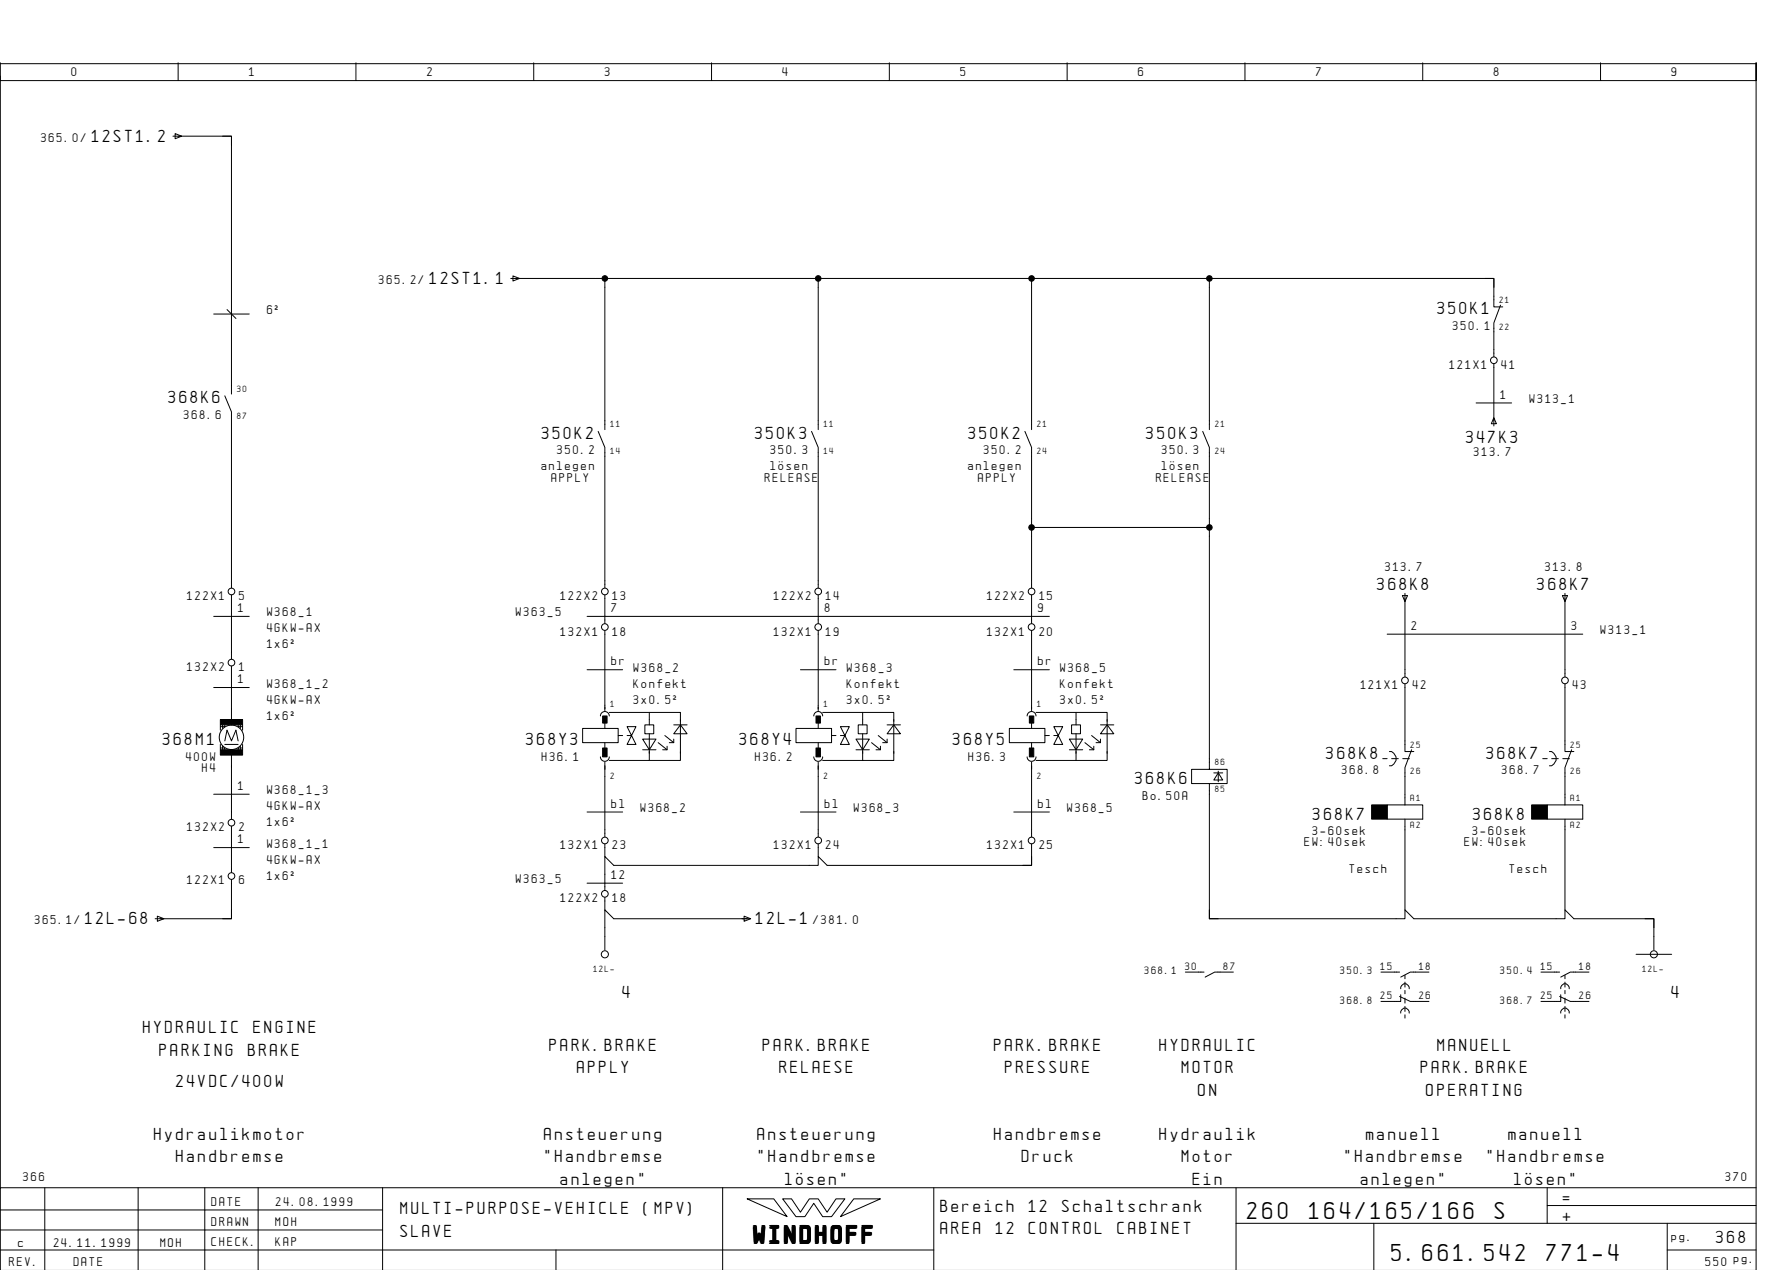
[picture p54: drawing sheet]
<svg xmlns="http://www.w3.org/2000/svg" width="399mm" height="286mm" viewBox="0 0 399 286" stroke-linecap="round" stroke-linejoin="round" font-family="sans-serif">
<defs><g id="words">
<g font-size="4.4">
<text x="280.6" y="274.1">260</text>
<text x="294.5" y="274.1">164/165/166</text>
<text x="336.3" y="274.1">S</text>
<text x="169.5" y="279.3">WINDHOFF</text>
<text x="313.1" y="283.6">5.661.542</text>
<text x="347.9" y="283.6">771-4</text>
</g>
<g font-size="3.1">
<text x="20.7" y="31.9">12ST1.2</text>
<text x="96.7" y="63.9">12ST1.1</text>
<text x="323.4" y="70.6">350K1</text>
<text x="37.9" y="90.6">368K6</text>
<text x="121.9" y="98.6">350K2</text>
<text x="169.9" y="98.6">350K3</text>
<text x="217.9" y="98.6">350K2</text>
<text x="257.9" y="98.6">350K3</text>
<text x="329.9" y="99.6">347K3</text>
<text x="309.9" y="132.6">368K8</text>
<text x="345.9" y="132.6">368K7</text>
<text x="36.6" y="167.6">368M1</text>
<text x="118.4" y="167.6">368Y3</text>
<text x="166.4" y="167.6">368Y4</text>
<text x="214.4" y="167.6">368Y5</text>
<text x="298.4" y="170.6">368K8</text>
<text x="334.4" y="170.6">368K7</text>
<text x="255.4" y="176.4">368K6</text>
<text x="295.4" y="184.4">368K7</text>
<text x="331.4" y="184.4">368K8</text>
<text x="19.2" y="207.9">12L-68</text>
<text x="170.1" y="207.9">12L-1</text>
<text x="140.1" y="224.4">4</text>
<text x="376.1" y="224.4">4</text>
<text x="32.2" y="232.4">HYDRAULIC</text>
<text x="57.1" y="232.4">ENGINE</text>
<text x="35.9" y="237.4">PARKING</text>
<text x="55.8" y="237.4">BRAKE</text>
<text x="123.6" y="236.4">PARK.BRAKE</text>
<text x="171.6" y="236.4">PARK.BRAKE</text>
<text x="223.6" y="236.4">PARK.BRAKE</text>
<text x="260.9" y="236.4">HYDRAULIC</text>
<text x="323.4" y="236.4">MANUELL</text>
<text x="39.6" y="244.4">24VDC/400W</text>
<text x="129.9" y="241.4">APPLY</text>
<text x="175.4" y="241.4">RELAESE</text>
<text x="226.1" y="241.4">PRESSURE</text>
<text x="265.9" y="241.4">MOTOR</text>
<text x="319.6" y="241.4">PARK.BRAKE</text>
<text x="269.6" y="246.4">ON</text>
<text x="320.9" y="246.4">OPERATING</text>
<text x="34.7" y="256.4">Hydraulikmotor</text>
<text x="122.4" y="256.4">Ansteuerung</text>
<text x="170.4" y="256.4">Ansteuerung</text>
<text x="223.6" y="256.4">Handbremse</text>
<text x="260.9" y="256.4">Hydraulik</text>
<text x="307.4" y="256.4">manuell</text>
<text x="339.4" y="256.4">manuell</text>
<text x="39.6" y="261.4">Handbremse</text>
<text x="122.4" y="261.4">&quot;Handbremse</text>
<text x="170.4" y="261.4">&quot;Handbremse</text>
<text x="229.9" y="261.4">Druck</text>
<text x="265.9" y="261.4">Motor</text>
<text x="302.4" y="261.4">&quot;Handbremse</text>
<text x="334.4" y="261.4">&quot;Handbremse</text>
<text x="126.1" y="266.4">anlegen&quot;</text>
<text x="176.6" y="266.4">lîsen&quot;</text>
<text x="268.3" y="266.4">Ein</text>
<text x="306.1" y="266.4">anlegen&quot;</text>
<text x="340.6" y="266.4">lîsen&quot;</text>
<text x="90.1" y="273.1">MULTI-PURPOSE-VEHICLE</text>
<text x="144.8" y="273.1">(MPV)</text>
<text x="211.6" y="272.6">Bereich</text>
<text x="231.5" y="272.6">12</text>
<text x="238.9" y="272.6">Schaltschrank</text>
<text x="351.6" y="270.6">=</text>
<text x="351.6" y="274.6">+</text>
<text x="90.1" y="278.1">SLAVE</text>
<text x="211.6" y="277.6">AREA</text>
<text x="224" y="277.6">12</text>
<text x="231.5" y="277.6">CONTROL</text>
<text x="251.4" y="277.6">CABINET</text>
<text x="386.1" y="279.6">368</text>
</g>
<g font-size="2.3">
<text x="16.1" y="17.1">0</text>
<text x="56.1" y="17.1">1</text>
<text x="96.1" y="17.1">2</text>
<text x="136.1" y="17.1">3</text>
<text x="176.1" y="17.1">4</text>
<text x="216.1" y="17.1">5</text>
<text x="256.1" y="17.1">6</text>
<text x="296.1" y="17.1">7</text>
<text x="336.1" y="17.1">8</text>
<text x="376.1" y="17.1">9</text>
<text x="9.2" y="31.9">365.0/</text>
<text x="85.2" y="63.9">365.2/</text>
<text x="60.1" y="70.6">6˝</text>
<text x="326.9" y="74.1">350.1</text>
<text x="326.1" y="82.9">121X1</text>
<text x="337.8" y="82.9">41</text>
<text x="337.6" y="89.6">1</text>
<text x="41.4" y="94.1">368.6</text>
<text x="344.1" y="90.6">W313_1</text>
<text x="121.8" y="105.6">anlegen</text>
<text x="125.4" y="102.1">350.2</text>
<text x="173.4" y="102.1">350.3</text>
<text x="173.4" y="105.6">lîsen</text>
<text x="217.8" y="105.6">anlegen</text>
<text x="221.4" y="102.1">350.2</text>
<text x="261.4" y="102.1">350.3</text>
<text x="261.4" y="105.6">lîsen</text>
<text x="331.6" y="102.6">313.7</text>
<text x="124.1" y="108.4">APPLY</text>
<text x="172.1" y="108.4">RELEASE</text>
<text x="220.1" y="108.4">APPLY</text>
<text x="260.1" y="108.4">RELEASE</text>
<text x="311.6" y="128.5">313.7</text>
<text x="347.6" y="128.5">313.8</text>
<text x="42.1" y="134.9">122X1</text>
<text x="53.6" y="137.6">1</text>
<text x="53.8" y="134.9">5</text>
<text x="126.1" y="134.9">122X2</text>
<text x="137.6" y="137.6">7</text>
<text x="137.8" y="134.9">13</text>
<text x="174.1" y="134.9">122X2</text>
<text x="185.6" y="137.6">8</text>
<text x="185.8" y="134.9">14</text>
<text x="222.1" y="134.9">122X2</text>
<text x="233.6" y="137.6">9</text>
<text x="233.8" y="134.9">15</text>
<text x="60.1" y="138.6">W368_1</text>
<text x="60.1" y="142.2">4GKW-AX</text>
<text x="116.1" y="138.6">W363_5</text>
<text x="126.1" y="142.9">132X1</text>
<text x="137.8" y="142.9">18</text>
<text x="174.1" y="142.9">132X1</text>
<text x="185.8" y="142.9">19</text>
<text x="222.1" y="142.9">132X1</text>
<text x="233.8" y="142.9">20</text>
<text x="317.6" y="141.6">2</text>
<text x="353.6" y="141.6">3</text>
<text x="360.1" y="142.6">W313_1</text>
<text x="60.1" y="145.8">1x6˝</text>
<text x="137.6" y="149.6">br</text>
<text x="185.6" y="149.6">br</text>
<text x="233.6" y="149.6">br</text>
<text x="42.1" y="150.9">132X2</text>
<text x="53.6" y="153.6">1</text>
<text x="53.8" y="150.9">1</text>
<text x="60.1" y="154.6">W368_1_2</text>
<text x="142.5" y="151.1">W368_2</text>
<text x="142.5" y="154.7">Konfekt</text>
<text x="190.5" y="151.1">W368_3</text>
<text x="190.5" y="154.7">Konfekt</text>
<text x="238.5" y="151.1">W368_5</text>
<text x="238.5" y="154.7">Konfekt</text>
<text x="306.1" y="154.9">121X1</text>
<text x="317.8" y="154.9">42</text>
<text x="353.8" y="154.9">43</text>
<text x="60.1" y="158.2">4GKW-AX</text>
<text x="60.1" y="161.8">1x6˝</text>
<text x="142.5" y="158.3">3x0.5˝</text>
<text x="190.5" y="158.3">3x0.5˝</text>
<text x="238.5" y="158.3">3x0.5˝</text>
<text x="41.9" y="171.1">400W</text>
<text x="45.5" y="173.6">H4</text>
<text x="121.9" y="171.1">H36.1</text>
<text x="169.9" y="171.1">H36.2</text>
<text x="217.9" y="171.1">H36.3</text>
<text x="53.6" y="177.6">1</text>
<text x="60.1" y="178.6">W368_1_3</text>
<text x="257.1" y="179.9">Bo.50A</text>
<text x="301.9" y="174.1">368.8</text>
<text x="337.9" y="174.1">368.7</text>
<text x="60.1" y="182.2">4GKW-AX</text>
<text x="60.1" y="185.8">1x6˝</text>
<text x="137.6" y="181.6">bl</text>
<text x="144.1" y="182.6">W368_2</text>
<text x="185.6" y="181.6">bl</text>
<text x="192.1" y="182.6">W368_3</text>
<text x="233.6" y="181.6">bl</text>
<text x="240.1" y="182.6">W368_5</text>
<text x="42.1" y="186.9">132X2</text>
<text x="53.6" y="189.6">1</text>
<text x="53.8" y="186.9">2</text>
<text x="60.1" y="190.6">W368_1_1</text>
<text x="126.1" y="190.9">132X1</text>
<text x="137.8" y="190.9">23</text>
<text x="174.1" y="190.9">132X1</text>
<text x="185.8" y="190.9">24</text>
<text x="222.1" y="190.9">132X1</text>
<text x="233.8" y="190.9">25</text>
<text x="293.5" y="190.4">EW:40sek</text>
<text x="295.3" y="187.9">3-60sek</text>
<text x="329.5" y="190.4">EW:40sek</text>
<text x="331.3" y="187.9">3-60sek</text>
<text x="60.1" y="194.2">4GKW-AX</text>
<text x="60.1" y="197.8">1x6˝</text>
<text x="137.6" y="197.6">12</text>
<text x="303.6" y="196.4">Tesch</text>
<text x="339.6" y="196.4">Tesch</text>
<text x="42.1" y="198.9">122X1</text>
<text x="53.8" y="198.9">6</text>
<text x="116.1" y="198.6">W363_5</text>
<text x="126.1" y="202.9">122X2</text>
<text x="137.8" y="202.9">18</text>
<text x="7.8" y="207.9">365.1/</text>
<text x="183" y="207.9">/381.0</text>
<text x="5.2" y="265.6">366</text>
<text x="388.2" y="265.6">370</text>
<text x="47.6" y="271.1">DATE</text>
<text x="47.6" y="275.6">DRAWN</text>
<text x="62" y="275.6">MOH</text>
<text x="62.1" y="271.1">24.08.1999</text>
<text x="4.1" y="280.4">c</text>
<text x="12.1" y="280.4">24.11.1999</text>
<text x="36.1" y="280.4">MOH</text>
<text x="47.6" y="280.1">CHECK.</text>
<text x="62" y="280.1">KAP</text>
<text x="376.1" y="279.1">pg.</text>
<text x="2.1" y="284.6">REV.</text>
<text x="16.6" y="284.6">DATE</text>
<text x="383.7" y="284.6">550 pg.</text>
</g>
<g font-size="1.9">
<text x="257.5" y="219.1">368.1</text>
<text x="266.6" y="218.1">30</text>
<text x="275.3" y="218.1">87</text>
<text x="301.5" y="219.1">350.3</text>
<text x="310.6" y="218.1">15</text>
<text x="319.3" y="218.1">18</text>
<text x="337.5" y="219.1">350.4</text>
<text x="346.6" y="218.1">15</text>
<text x="355.3" y="218.1">18</text>
<text x="301.5" y="225.7">368.8</text>
<text x="310.6" y="224.7">25</text>
<text x="319.3" y="224.7">26</text>
<text x="337.5" y="225.7">368.7</text>
<text x="346.6" y="224.7">25</text>
<text x="355.3" y="224.7">26</text>
</g>
<g font-size="1.6">
<text x="337.4" y="68.1">21</text>
<text x="337.4" y="74.1">22</text>
<text x="53.4" y="88.1">30</text>
<text x="53.4" y="94.1">87</text>
<text x="137.4" y="96.1">11</text>
<text x="185.4" y="96.1">11</text>
<text x="233.4" y="96.1">21</text>
<text x="273.4" y="96.1">21</text>
<text x="137.4" y="102.1">14</text>
<text x="185.4" y="102.1">14</text>
<text x="233.4" y="102.1">24</text>
<text x="273.4" y="102.1">24</text>
<text x="137.4" y="159.1">1</text>
<text x="185.4" y="159.1">1</text>
<text x="233.4" y="159.1">1</text>
<text x="273.4" y="172.1">86</text>
<text x="317.4" y="168.1">25</text>
<text x="353.4" y="168.1">25</text>
<text x="137.4" y="175.3">2</text>
<text x="185.4" y="175.3">2</text>
<text x="233.4" y="175.3">2</text>
<text x="273.4" y="178.1">85</text>
<text x="317.4" y="174.1">26</text>
<text x="353.4" y="174.1">26</text>
<text x="317.4" y="180.1">A1</text>
<text x="353.4" y="180.1">A1</text>
<text x="317.4" y="186.1">A2</text>
<text x="353.4" y="186.1">A2</text>
<text x="133.5" y="218.6">12L-</text>
<text x="369.5" y="218.6">12L-</text>
</g>
</g></defs>
<g fill="none" stroke="#000" stroke-width=".22">
<path d="M.1 14.1v4h395v-4v271.6M.1 17.1v250M.1 14.3h395M40.1 14.1v4M80.1 14.1v4M120.1 14.1v4M160.1 14.1v4M200.1 14.1v4M240.1 14.1v4M280.1 14.1v4M320.1 14.1v4M360.1 14.1v4"/>
<path d="M38.9 30.6h1.9M39.4 30l1.5 .6-1.5 .6zM40.1 30.6h12v58M50.1 30.6h2v2M48.1 70.6h8M51.1 69.6l2 2M114.9 62.6h221.2v6.4h2M115.4 62l1.5 .6-1.5 .6zM136.1 62.6v34M184.1 62.6v34M232.1 62.6v34M272.1 62.6v34"/>
<path d="M334.1 62.6h2v2M337.6 68.6l-1.5 4v7.6M50.6 89l1.5 3.6v39.6M134.6 97l1.5 3.6v31.6M182.6 97l1.5 3.6v31.6M230.6 97l1.5 3.6v31.6M270.6 97l1.5 3.6v72.4h-4v3.2h8v-3.2h-4M332.1 90.6h8M336.1 93.9l.6 1.4h-1.2zM336.1 81.8v14M232.1 118.6h40M48.1 138.6h8"/>
<path d="M52.1 133.8v14.4M132.1 138.6h104M136.1 133.8v6.4M184.1 133.8v6.4M232.1 133.8v6.4M315.5 133.9h1.2l-.6 1.4zM316.1 133.5v18.7M351.5 133.9h1.2l-.6 1.4zM352.1 133.5v18.7M48.1 154.6h8M52.1 149.8v13.2M132.1 150.6h8"/>
<path d="M136.1 141.8v18M180.1 150.6h8M184.1 141.8v18M228.1 150.6h8M232.1 141.8v18M312.1 142.6h44M316.1 153.8v15.2h2M352.1 153.8v15.2h2M48.1 178.6h8M49.6 168.2h1v.4M49.6 163v1.2M49.6 167.4v1.2"/>
<path d="M50.1 163v.8M50.1 167.8v.8M50.6 166.6l.5-2.4 1 2.4 1-2.4 .5 2.4M50.6 167.4h3M50.6 163v.4h-1M52.1 168.6v.8M52.1 169.8v14.4M53.6 163v.4h1M54.1 163v.8M54.1 167.8v.8M54.6 163v1.2M54.6 167.4v1.2"/>
<path d="M54.6 168.2h-1v.4M131.1 163.8h8v3.2h-8zM135.1 161a1 1 0 0 1 1-1 1 1 0 0 1 1 1M135.1 170.2a1 1 0 0 0 1 1 1 1 0 0 0 1-1M136.1 162.6v1.2M136.1 167v1.2M136.1 171.4v16.8M137.1 160.2h16v2M139.1 165.4h1M141.1 163.4h2l-2 4h2zM141.1 165.4h1M144.6 166.2h3l-1.5 2.4z"/>
<path d="M144.6 168.6h3M145.1 163h2v2h-2zM146.1 160.2v2.8M146.1 165v6M148.1 167l2 1.6M149.6 165.4l2 1.6M150.1 167.8v.8h-1M151.6 163h3M151.6 166.2v.8h-1M153.1 161.8v7.6M153.1 169v2h-16M153.1 163l1.5 2h-3z"/>
<path d="M179.1 163.8h8v3.2h-8zM183.1 161a1 1 0 0 1 1-1 1 1 0 0 1 1 1M183.1 170.2a1 1 0 0 0 1 1 1 1 0 0 0 1-1M184.1 162.6v1.2M184.1 167v1.2M184.1 171.4v16.8M185.1 160.2h16v2M187.1 165.4h1M189.1 163.4h2l-2 4h2zM189.1 165.4h1M192.6 166.2h3l-1.5 2.4zM192.6 168.6h3"/>
<path d="M193.1 163h2v2h-2zM194.1 160.2v2.8M194.1 165v6M196.1 167l2 1.6M197.6 165.4l2 1.6M198.1 167.8v.8h-1M199.6 163h3M199.6 166.2v.8h-1M201.1 161.8v7.6M201.1 169v2h-16M201.1 163l1.5 2h-3zM227.1 163.8h8v3.2h-8z"/>
<path d="M231.1 161a1 1 0 0 1 1-1 1 1 0 0 1 1 1M231.1 170.2a1 1 0 0 0 1 1 1 1 0 0 0 1-1M232.1 162.6v1.2M232.1 167v1.2M232.1 171.4v16.8M233.1 160.2h16v2M235.1 165.4h1M237.1 163.4h2l-2 4h2zM237.1 165.4h1M240.6 166.2h3l-1.5 2.4zM240.6 168.6h3M241.1 163h2v2h-2z"/>
<path d="M242.1 160.2v2.8M242.1 165v6M244.1 167l2 1.6M245.6 165.4l2 1.6M246.1 167.8v.8h-1M247.6 163h3M247.6 166.2v.8h-1M249.1 161.8v7.6M249.1 169v2h-16M249.1 163l1.5 2h-3zM272.1 176.2v30.4h44v-2l2 2h34v-2l2 2h18v7M273.1 173.8h2"/>
<path d="M274.1 173.8l1 1.6h-2zM274.1 173.4v2.4M311.1 170.6h1M312.6 169a1.6 1.6 0 0 1 1.5 1.6 1.6 1.6 0 0 1-1.5 1.6M313.1 170.6h1.5M315.6 170.6h1.5M317.6 168.6l-1.5 4v8.4M347.1 170.6h1M348.6 169a1.6 1.6 0 0 1 1.5 1.6 1.6 1.6 0 0 1-1.5 1.6M349.1 170.6h1.5M351.6 170.6h1.5M353.6 168.6l-1.5 4v8.4"/>
<path d="M48.1 190.6h8M52.1 197.8v8.8h-16M52.1 185.8v10.4M132.1 182.6h8M132.1 198.6h8M136.1 189.8v2.8M180.1 182.6h8M184.1 189.8v2.8M228.1 182.6h8M232.1 189.8v4.8h-46l-2-2v2h-46l-2-2v7.6M232.1 192.6v2h-2M312.1 181h8v3.2h-8z"/>
<path d="M316.1 184.2v20.4M348.1 181h8v3.2h-8zM352.1 184.2v20.4M34.9 206.6h1.8M35.4 206l1.5 .6-1.5 .6zM52.1 204.6v2h-2M136.1 201.8v2.8M167.4 206l1.5 .6-1.5 .6zM168.7 206.6h-30.6l-2-2v9M266.7 218.6h4.2M272.1 204.6v2h2M277.5 218.6h-4.2l-2.2 1.1"/>
<path d="M310.7 218.6h4.2M316.1 219.4v.7M321.5 218.6h-4.2l-2.2 1.1M346.7 218.6h4.2M352.1 219.4v.7M357.5 218.6h-4.2l-2.2 1.1M368.1 214.6h8M370.1 206.6h2v2M310.7 225.2h3.5M314.9 224.1l2.4 1.1h.7M315.1 222.4a1.04 1.04 0 0 1 1.2-1.2l.5 .4 .2 .8M315.1 227.8a1.04 1.04 0 0 1 1.2-1.1l.5 .4 .2 .7"/>
<path d="M315.1 223.7v1.5h-.9M316.1 220.9v1.1M316.1 222.8v.7M316.1 224.5v1.1M316.1 226.3v1.2M316.1 228.2v.8M318 225.2h3.5M346.7 225.2h3.4M350.9 224.1l2.4 1.1h.7M351.1 222.4a1.04 1.04 0 0 1 1.2-1.2l.5 .4 .2 .8M351.1 227.8a1.04 1.04 0 0 1 1.2-1.1l.5 .4 .2 .7M351.1 223.7v1.5h-.9"/>
<path d="M352.1 220.9v1.1M352.1 222.8v.7M352.1 224.5v1.1M352.1 226.3v1.2M352.1 228.2v.8M354 225.2h3.5M10.1 267.1v18.5M31.1 267.1v18.5M46.1 267.1v18.6M58.1 267.1v18.6M86.1 272.1h-86M86.1 276.6h-86"/>
<path d="M86.1 267.1v18.6M162.6 267.1v18.6M168.1 269.6h6l3 4zM176.1 269.6h2l2 3 2-3h2l2 3 2-3h2l-3 4h-2l-2-3-2 3h-2zM192.1 269.6h6l-9 4zM210.1 267.1v18.6M278.1 275.1h117M278.1 267.1v18.6M309.1 275.1v10.6M348.1 271.1h47M348.1 267.1v8M375.1 275.1v10.6"/>
<path d="M395.1 267.1h-395v18.6M125.1 281.1v4.6M210.1 281.1h-210M375.1 281.1h20"/>
<circle cx="336.1" cy="81" r=".75"/>
<circle cx="52.1" cy="133" r=".75"/>
<circle cx="136.1" cy="133" r=".75"/>
<circle cx="184.1" cy="133" r=".75"/>
<circle cx="232.1" cy="133" r=".75"/>
<circle cx="52.1" cy="149" r=".75"/>
<circle cx="136.1" cy="141" r=".75"/>
<circle cx="184.1" cy="141" r=".75"/>
<circle cx="232.1" cy="141" r=".75"/>
<circle cx="316.1" cy="153" r=".75"/>
<circle cx="352.1" cy="153" r=".75"/>
<circle cx="52.1" cy="165.8" r="2.75"/>
<circle cx="52.1" cy="197" r=".75"/>
<circle cx="52.1" cy="185" r=".75"/>
<circle cx="136.1" cy="189" r=".75"/>
<circle cx="184.1" cy="189" r=".75"/>
<circle cx="232.1" cy="189" r=".75"/>
<circle cx="136.1" cy="201" r=".75"/>
<circle cx="136.1" cy="214.6" r=".8"/>
<circle cx="372.1" cy="214.6" r=".8"/>
</g>
<g fill="#000" stroke="#000" stroke-width=".22">
<path d="M49.6 161.8h5v1.2h-5zM49.6 168.6h5v1.2h-5zM135.6 161h1v1.6h-1zM135.6 168.2h1v2h-1zM183.6 161h1v1.6h-1zM183.6 168.2h1v2h-1zM231.6 161h1v1.6h-1zM231.6 168.2h1v2h-1zM308.6 181h3.5v3.2h-3.5zM344.6 181h3.5v3.2h-3.5z"/>
<circle cx="136.1" cy="62.6" r=".63"/>
<circle cx="184.1" cy="62.6" r=".63"/>
<circle cx="232.1" cy="62.6" r=".63"/>
<circle cx="272.1" cy="62.6" r=".63"/>
<circle cx="232.1" cy="118.6" r=".63"/>
<circle cx="272.1" cy="118.6" r=".63"/>
</g>
<use href="#words"/>
</svg>
